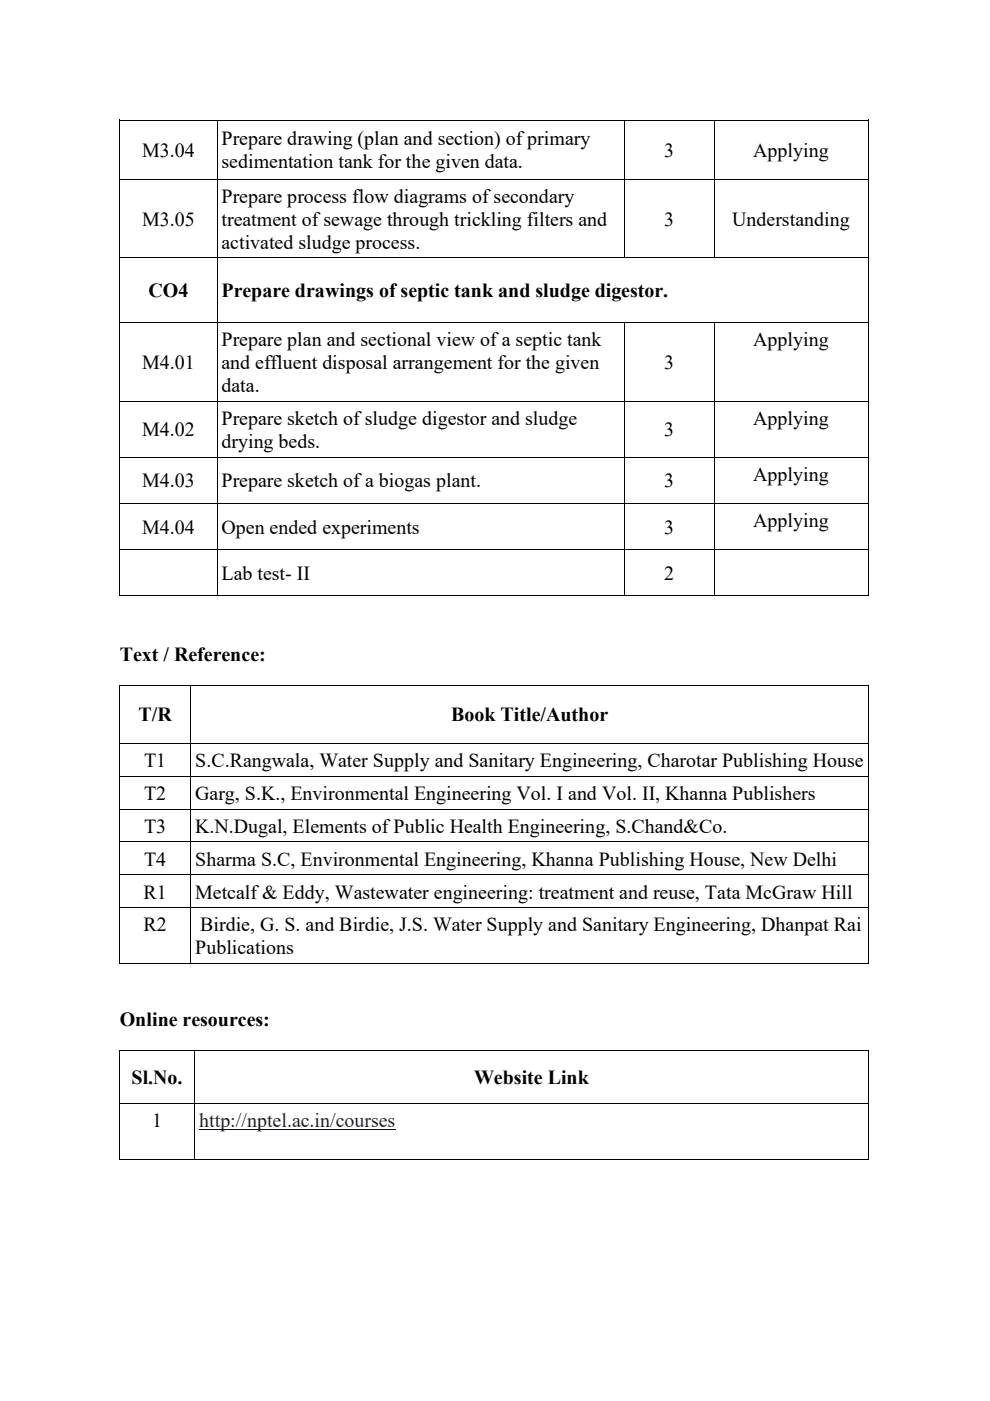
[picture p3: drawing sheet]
<svg xmlns="http://www.w3.org/2000/svg" width="210mm" height="297mm" viewBox="0 0 210 297" stroke-linecap="round" stroke-linejoin="round" font-family="sans-serif">
<defs><g id="words">
<g font-size="4.2">
<text x="30.1" y="33.2">M3.04</text>
<text x="47" y="30.8">Prepare drawing (plan and section) of primary</text>
<text x="47" y="35.7">sedimentation tank for the given data.</text>
<text x="140.8" y="33.2">3</text>
<text x="159.8" y="33.2">Applying</text>
<text x="30.1" y="47.8">M3.05</text>
<text x="47" y="43">Prepare process flow diagrams of secondary</text>
<text x="47" y="47.8">treatment of sewage through trickling filters and</text>
<text x="140.8" y="47.8">3</text>
<text x="155.3" y="47.8">Understanding</text>
<text x="47" y="52.7">activated sludge process.</text>
<text x="31.5" y="63">CO4</text>
<text x="47" y="63">Prepare drawings of septic tank and sludge digestor.</text>
<text x="47" y="73.4">Prepare plan and sectional view of a septic tank</text>
<text x="159.8" y="73.4">Applying</text>
<text x="30.1" y="78.2">M4.01</text>
<text x="47" y="83.1">data.</text>
<text x="47" y="78.2">and effluent disposal arrangement for the given</text>
<text x="140.8" y="78.2">3</text>
<text x="30.1" y="92.5">M4.02</text>
<text x="47" y="95">drying beds.</text>
<text x="47" y="90.1">Prepare sketch of sludge digestor and sludge</text>
<text x="140.8" y="92.5">3</text>
<text x="159.8" y="90.1">Applying</text>
<text x="159.8" y="101.9">Applying</text>
<text x="30.1" y="103.3">M4.03</text>
<text x="47" y="103.3">Prepare sketch of a biogas plant.</text>
<text x="140.8" y="103.3">3</text>
<text x="30.1" y="113.1">M4.04</text>
<text x="47" y="113.1">Open ended experiments</text>
<text x="140.8" y="113.1">3</text>
<text x="159.8" y="111.7">Applying</text>
<text x="47" y="122.9">Lab test- II</text>
<text x="140.8" y="122.9">2</text>
<text x="25.4" y="140">Text / Reference:</text>
<text x="29.4" y="153">T/R</text>
<text x="95.7" y="153">Book Title/Author</text>
<text x="30.6" y="162.6">T1</text>
<text x="41.4" y="162.6">S.C.Rangwala, Water Supply and Sanitary Engineering, Charotar Publishing House</text>
<text x="30.6" y="169.5">T2</text>
<text x="41.4" y="169.5">Garg, S.K., Environmental Engineering Vol. I and Vol. II, Khanna Publishers</text>
<text x="30.6" y="176.5">T3</text>
<text x="41.4" y="176.5">K.N.Dugal, Elements of Public Health Engineering, S.Chand&amp;Co.</text>
<text x="30.6" y="183.5">T4</text>
<text x="41.4" y="183.5">Sharma S.C, Environmental Engineering, Khanna Publishing House, New Delhi</text>
<text x="30.4" y="190.5">R1</text>
<text x="41.4" y="190.5">Metcalf &amp; Eddy, Wastewater engineering: treatment and reuse, Tata McGraw Hill</text>
<text x="30.4" y="197.5">R2</text>
<text x="42.5" y="197.5">Birdie, G. S. and Birdie, J.S. Water Supply and Sanitary Engineering, Dhanpat Rai</text>
<text x="41.4" y="202.4">Publications</text>
<text x="25.4" y="217.5">Online resources:</text>
<text x="27.9" y="229.9">Sl.No.</text>
<text x="100.5" y="229.9">Website Link</text>
<text x="32.3" y="239">1</text>
</g>
<text font-size="4.2" fill="#000080" x="42.2" y="239">http://nptel.ac.in/courses</text>
</g></defs>
<g fill="#000">
<path d="M25.3 25.4h.2v1.1h-.2zM25.3 25.4h.2v.2h-.2zM25.3 37.9h.2v1.1h-.2zM46 25.6h.1v.9h-.1zM46 25.4h.1v.2h-.1zM46 37.9h.1v1.1h-.1zM132.3 25.6h.2v.9h-.2zM132.3 25.4h.2v.2h-.2zM132.3 37.9h.2v1.1h-.2zM151.4 25.6h.2v.9h-.2zM151.4 25.4h.2v.2h-.2zM151.4 37.9h.2v1.1h-.2z"/>
<path d="M184.1 25.4h.1v1.1h-.1zM184.1 25.4h.1v.2h-.1zM184.1 37.9h.1v1.1h-.1zM25.3 54.6h.2v1.2h-.2zM46 54.6h.1v1.2h-.1zM132.3 54.6h.2v.2h-.2zM151.4 54.6h.2v.2h-.2zM184.1 54.6h.1v1.2h-.1zM25.3 68.3h.2v1.1h-.2zM46 68.3h.1v1.1h-.1zM132.3 68.5h.2v.9h-.2zM132.3 68.3h.2v.2h-.2z"/>
<path d="M151.4 68.5h.2v.9h-.2zM151.4 68.3h.2v.2h-.2zM184.1 68.3h.1v1.1h-.1zM25.3 85h.2v1.1h-.2zM25.3 96.9h.2v1.1h-.2zM46 85h.1v1.1h-.1zM46 96.9h.1v1.1h-.1zM132.3 85h.2v1.1h-.2zM132.3 96.9h.2v1.1h-.2zM151.4 85h.2v1.1h-.2zM151.4 96.9h.2v1.1h-.2zM184.1 85h.1v1.1h-.1z"/>
<path d="M184.1 96.9h.1v1.1h-.1zM25.3 106.6h.2v1.2h-.2zM25.3 116.4h.2v1.2h-.2zM46 106.6h.1v1.2h-.1zM46 116.4h.1v1.2h-.1zM132.3 106.6h.2v1.2h-.2zM132.3 116.4h.2v1.2h-.2zM151.4 106.6h.2v1.2h-.2zM151.4 116.4h.2v1.2h-.2zM184.1 106.6h.1v1.2h-.1zM184.1 116.4h.1v1.2h-.1zM25.3 126.2h.2v.2h-.2z"/>
<path d="M46 126.2h.1v.2h-.1zM132.3 126.2h.2v.2h-.2zM151.4 126.2h.2v.2h-.2zM184.1 126.2h.1v.2h-.1zM25.3 145.2h.2v1.1h-.2zM25.3 145.2h.2v.2h-.2zM25.3 157.5h.2v1.1h-.2zM40.3 145.4h.2v.9h-.2zM40.3 145.2h.2v.2h-.2zM40.3 157.5h.2v1.1h-.2zM184.1 145.2h.1v1.1h-.1zM184.1 145.2h.1v.2h-.1z"/>
<path d="M184.1 157.5h.1v1.1h-.1zM25.3 164.5h.2v1.1h-.2zM25.3 171.4h.2v1.2h-.2zM25.3 178.4h.2v1.2h-.2zM40.3 164.5h.2v1.1h-.2zM40.3 171.4h.2v1.2h-.2zM40.3 178.4h.2v1.2h-.2zM184.1 164.5h.1v1.1h-.1zM184.1 171.4h.1v1.2h-.1zM184.1 178.4h.1v1.2h-.1zM25.3 185.4h.2v1.2h-.2zM25.3 192.4h.2v1.1h-.2z"/>
<path d="M40.3 185.4h.2v1.2h-.2zM40.3 192.4h.2v1.1h-.2zM184.1 185.4h.1v1.2h-.1zM184.1 192.4h.1v1.1h-.1zM25.3 204.3h.2v.1h-.2zM40.3 204.3h.2v.1h-.2zM184.1 204.3h.1v.1h-.1zM25.3 222.7h.2v1.1h-.2zM25.3 222.7h.2v.1h-.2zM25.3 233.9h.2v1.1h-.2zM41.2 222.8h.2v1h-.2zM41.2 222.7h.2v.1h-.2z"/>
<path d="M41.2 233.9h.2v1.1h-.2zM184.1 222.7h.1v1.1h-.1zM184.1 222.7h.1v.1h-.1zM184.1 233.9h.1v1.1h-.1zM25.3 245.7h.2v.2h-.2zM41.2 245.7h.2v.2h-.2zM184.1 245.7h.1v.2h-.1z"/>
</g>
<g fill="none" stroke="#000" stroke-width=".21">
<path d="M25.4 26.5v11.4M25.4 39v15.6M25.5 25.5h20.5M25.5 38h20.5M46.1 26.5v11.4M46.1 39v15.6M46.1 25.5h86.2M46.1 38h86.2M132.4 26.5v11.4M132.4 39v15.6M132.5 25.5h18.9M132.5 38h18.9"/>
<path d="M151.5 26.5v11.4M151.5 39v15.6M151.6 25.5h32.5M151.6 38h32.5M184.1 26.5v11.4M184.1 39v15.6M25.4 55.8v12.5M25.5 54.7h20.5M46.1 55.8v12.5M46.1 54.7h86.2M132.5 54.7h18.9M151.6 54.7h32.5"/>
<path d="M184.1 55.8v12.5M25.4 69.4v15.6M25.5 68.4h20.5M46.1 69.4v15.6M46.1 68.4h86.2M132.4 69.4v15.6M132.5 68.4h18.9M151.5 69.4v15.6M151.6 68.4h32.5M184.1 69.4v15.6M25.4 86.1v10.8M25.4 98v8.6"/>
<path d="M25.5 85.1h20.5M25.5 96.9h20.5M46.1 86.1v10.8M46.1 98v8.6M46.1 85.1h86.2M46.1 96.9h86.2M132.4 86.1v10.8M132.4 98v8.6M132.5 85.1h18.9M132.5 96.9h18.9M151.5 86.1v10.8M151.5 98v8.6"/>
<path d="M151.6 85.1h32.5M151.6 96.9h32.5M184.1 86.1v10.8M184.1 98v8.6M25.4 107.8v8.6M25.4 117.6v8.6M25.5 106.7h20.5M25.5 116.5h20.5M46.1 107.8v8.6M46.1 117.6v8.6M46.1 106.7h86.2M46.1 116.5h86.2"/>
<path d="M132.4 107.8v8.6M132.4 117.6v8.6M132.5 106.7h18.9M132.5 116.5h18.9M151.5 107.8v8.6M151.5 117.6v8.6M151.6 106.7h32.5M151.6 116.5h32.5M184.1 107.8v8.6M184.1 117.6v8.6M25.5 126.3h20.5M46.1 126.3h86.2"/>
<path d="M132.5 126.3h18.9M151.6 126.3h32.5M25.4 146.3v11.2M25.4 158.6v5.9M25.5 145.3h14.8M25.5 157.6h14.8M40.4 146.3v11.2M40.4 158.6v5.9M40.5 145.3h143.6M40.5 157.6h143.6M184.1 146.3v11.2M184.1 158.6v5.9"/>
<path d="M25.4 165.6v5.8M25.4 172.6v5.8M25.4 179.6v5.8M25.5 164.5h14.8M25.5 171.5h14.8M25.5 178.5h14.8M40.4 165.6v5.8M40.4 172.6v5.8M40.4 179.6v5.8M40.5 164.5h143.6M40.5 171.5h143.6M40.5 178.5h143.6"/>
<path d="M184.1 165.6v5.8M184.1 172.6v5.8M184.1 179.6v5.8M25.4 186.6v5.8M25.4 193.5v10.8M25.5 185.5h14.8M25.5 192.5h14.8M40.4 186.6v5.8M40.4 193.5v10.8M40.5 185.5h143.6M40.5 192.5h143.6M184.1 186.6v5.8"/>
<path d="M184.1 193.5v10.8M25.5 204.3h14.8M40.5 204.3h143.6M25.4 223.8v10.1M25.4 235v10.7M25.5 222.8h15.7M25.5 234h15.7M41.3 223.8v10.1M41.3 235v10.7M41.4 222.8h142.7M41.4 234h142.7M184.1 223.8v10.1"/>
<path d="M184.1 235v10.7M25.5 245.8h15.7M41.4 245.8h142.7"/>
</g>
<path d="M42.2 239.5h41.7" fill="none" stroke="#000080" stroke-width=".21"/>
<use href="#words"/>
</svg>
